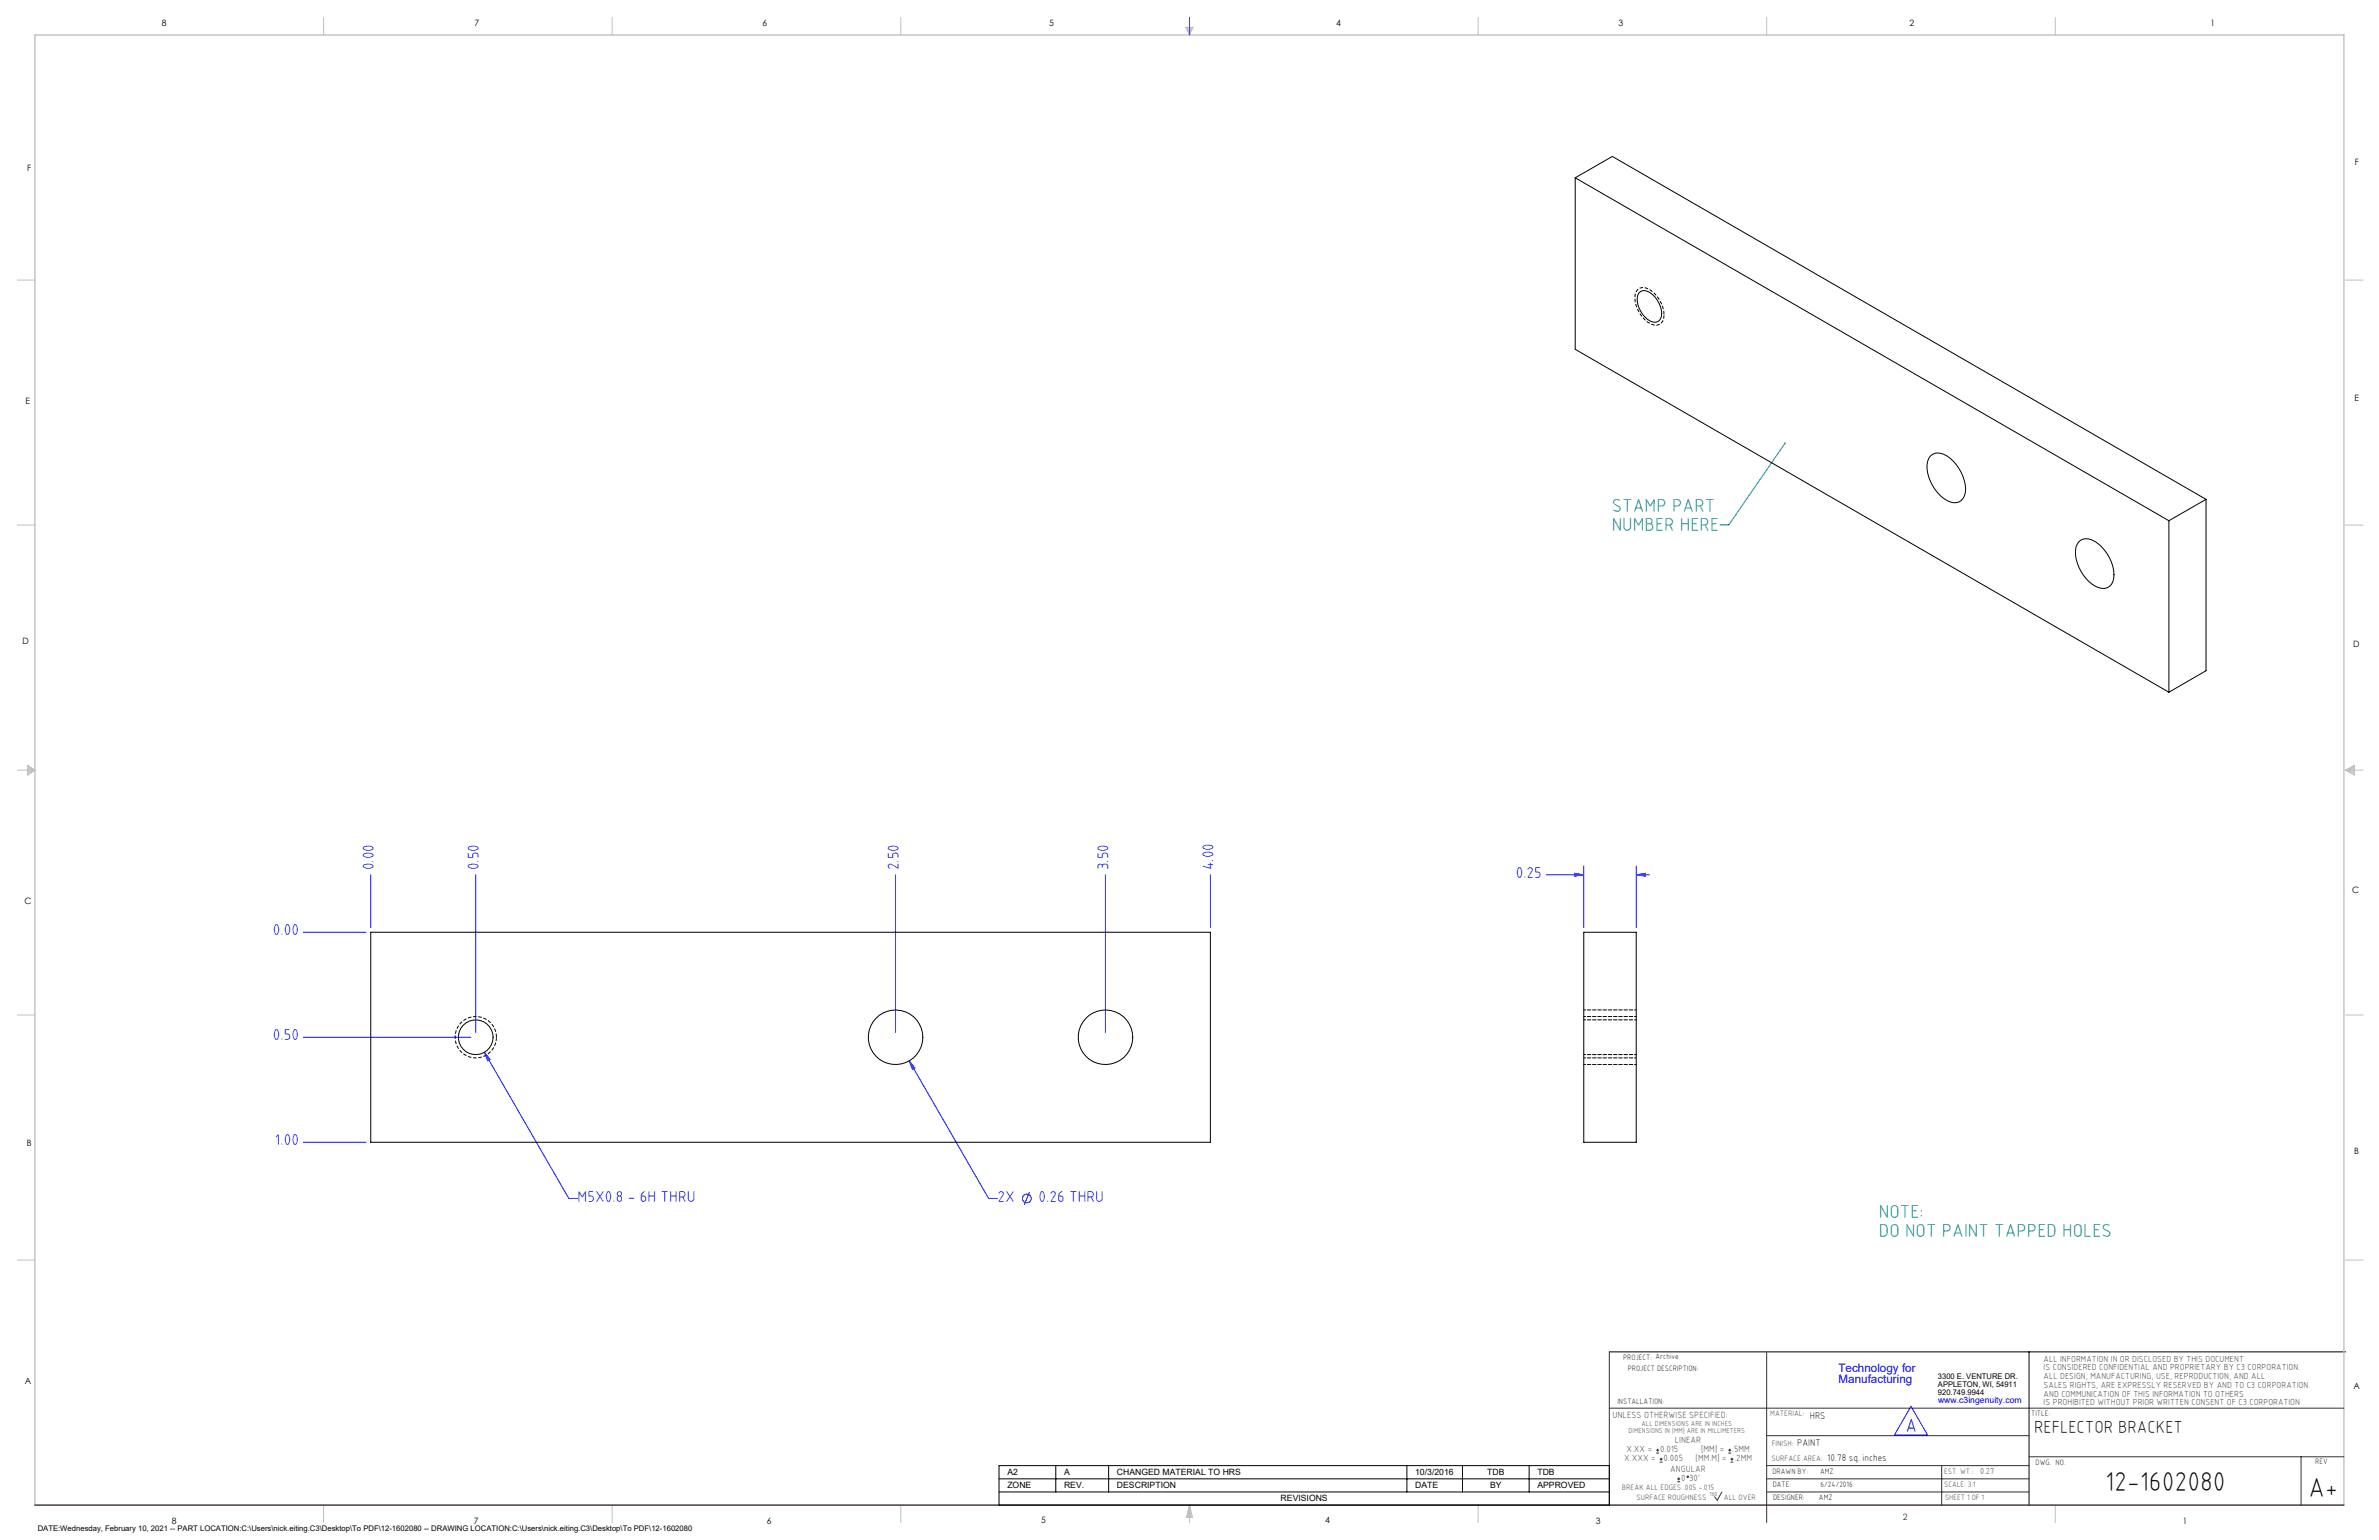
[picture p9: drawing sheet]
<svg xmlns="http://www.w3.org/2000/svg" width="864mm" height="559mm" viewBox="0 0 864 559" stroke-linecap="round" stroke-linejoin="round" font-family="sans-serif">
<defs><g id="words">
<g font-size="9.9">
<text x="764.2" y="541.1">12-1602080</text>
<text x="838" y="543.2">A+</text>
</g>
<g font-size="6.8" fill="#008080">
<text x="585.1" y="185.9">STAMP PART</text>
<text x="585.1" y="192.7">NUMBER HERE</text>
<text x="682.1" y="442.1">NOTE:</text>
<text x="682.1" y="448.9">DO NOT PAINT TAPPED HOLES</text>
</g>
<text font-size="6.8" fill="#00f" x="691.7" y="519.6">A</text>
<text font-size="6.3" x="738.4" y="519.9">REFLECTOR BRACKET</text>
<g font-size="5.7" fill="#00f">
<text x="135.7" y="315.8" transform="rotate(-90 135.7 315.8)">0.00</text>
<text x="173.8" y="315.8" transform="rotate(-90 173.8 315.8)">0.50</text>
<text x="326.2" y="315.8" transform="rotate(-90 326.2 315.8)">2.50</text>
<text x="402.4" y="315.8" transform="rotate(-90 402.4 315.8)">3.50</text>
<text x="440.5" y="315.8" transform="rotate(-90 440.5 315.8)">4.00</text>
<text x="550.2" y="318.5">0.25</text>
<text x="99" y="339.4">0.00</text>
<text x="99" y="377.5">0.50</text>
<text x="99.8" y="415.6">1.00</text>
<text x="209.7" y="436">M5X0.8 - 6H THRU</text>
<text x="362.1" y="436">2X</text>
<text x="377" y="436">0.26 THRU</text>
</g>
<g font-size="4.2" fill="#00f">
<text x="667.4" y="497.7">Technology for</text>
<text x="667.4" y="502">Manufacturing</text>
</g>
<g font-size="3.5">
<text x="657" y="514.9">HRS</text>
<text x="652.4" y="524.7">PAINT</text>
<text x="663.3" y="530.1">10.78 sq. inches</text>
</g>
<g font-size="3.3" fill="#382c30">
<text x="585.4" y="514.4">UNLESS OTHERWISE SPECIFIED:</text>
<text x="590.4" y="526.8">X.XX =</text>
<text x="602.6" y="526.8">0.015</text>
<text x="608" y="523.6">LINEAR</text>
<text x="617.5" y="526.8">[MM] =</text>
<text x="628.8" y="526.8">.5MM</text>
<text x="589.6" y="530.1">X.XXX =</text>
<text x="603.9" y="530.1">0.005</text>
<text x="606.3" y="534">ANGULAR</text>
<text x="615.5" y="530.1">[MM.M] =</text>
<text x="629.6" y="530.1">.2MM</text>
<text x="610.3" y="537.3">0</text>
<text x="613.2" y="537.3">30'</text>
</g>
<g font-size="3.2">
<text x="58.8" y="9.6">8</text>
<text x="172.3" y="9.5">7</text>
<text x="276.8" y="9.5">6</text>
<text x="380.9" y="9.6">5</text>
<text x="485" y="9.5">4</text>
<text x="587.5" y="9.5">3</text>
<text x="693.1" y="9.5">2</text>
<text x="802.4" y="9.5">1</text>
<text x="854.9" y="59.8">F</text>
<text x="9.9" y="62">F</text>
<text x="9.3" y="146.5">E</text>
<text x="854.7" y="145.5">E</text>
<text x="8.2" y="233.6">D</text>
<text x="854.3" y="234.9">D</text>
<text x="8.9" y="328.1">C</text>
<text x="853.9" y="324.1">C</text>
<text x="9.7" y="415.8">B</text>
<text x="854.6" y="418.6">B</text>
<text x="9" y="502">A</text>
<text x="854.3" y="503.9">A</text>
<text x="62.3" y="552.9">8</text>
<text x="172" y="552.9">7</text>
<text x="278.3" y="552.9">6</text>
<text x="377.9" y="552.8">5</text>
<text x="481" y="552.8">4</text>
<text x="579.3" y="552.8">3</text>
<text x="792.4" y="552.8">1</text>
</g>
<g font-size="3.2" fill="#382c30">
<text x="741.9" y="494.1">ALL INFORMATION IN OR DISCLOSED BY THIS DOCUMENT</text>
<text x="741.9" y="497.3">IS CONSIDERED CONFIDENTIAL AND PROPRIETARY BY C3 CORPORATION.</text>
<text x="741.9" y="500.4">ALL DESIGN, MANUFACTURING, USE, REPRODUCTION, AND ALL</text>
<text x="741.9" y="503.6">SALES RIGHTS, ARE EXPRESSLY RESERVED BY AND TO C3 CORPORATION</text>
<text x="741.9" y="506.8">AND COMMUNICATION OF THIS INFORMATION TO OTHERS</text>
<text x="741.9" y="510">IS PROHIBITED WITHOUT PRIOR WRITTEN CONSENT OF C3 CORPORATION</text>
<text x="718.8" y="534.7">0.27</text>
<text x="690.7" y="551.6">2</text>
</g>
<text font-size="3.1" fill="#00f" x="703.5" y="509.2">www.c3ingenuity.com</text>
<g font-size="3.1">
<text x="365.7" y="535.3">A2</text>
<text x="386.3" y="535.3">A</text>
<text x="405.5" y="535.3">CHANGED MATERIAL TO HRS</text>
<text x="513.7" y="535.3">10/3/2016</text>
<text x="539.9" y="535.3">TDB</text>
<text x="558.1" y="535.3">TDB</text>
<text x="365.7" y="540">ZONE</text>
<text x="386.3" y="540">REV.</text>
<text x="405.5" y="540">DESCRIPTION</text>
<text x="464.9" y="544.8">REVISIONS</text>
<text x="513.7" y="540">DATE</text>
<text x="540.9" y="540">BY</text>
<text x="558.1" y="540">APPROVED</text>
</g>
<g font-size="2.8">
<text x="589.2" y="493.3">PROJECT: Archive</text>
<text x="590.9" y="497.3">PROJECT DESCRIPTION:</text>
<text x="703.5" y="500.5">3300 E. VENTURE DR.</text>
<text x="703.5" y="503.3">APPLETON, WI, 54911</text>
<text x="587.1" y="509.6">INSTALLATION:</text>
<text x="703.5" y="506.2">920.749.9944</text>
<text x="737.3" y="513.8">TITLE:</text>
<text x="738.9" y="531.5">DWG. NO.</text>
<text x="840.5" y="531.3">REV</text>
<text x="643.4" y="534.9">DRAWN BY:</text>
<text x="643.5" y="539.7">DATE:</text>
<text x="660.7" y="534.7">AMZ</text>
<text x="660.9" y="539.6">6/24/2016</text>
<text x="643.6" y="544.4">DESIGNER:</text>
<text x="660.3" y="544.3">AMZ</text>
<text x="13.7" y="555.5">DATE:Wednesday, February 10, 2021 -- PART LOCATION:C:\Users\nick.eiting.C3\Desktop\To PDF\12-1602080 -- DRAWING LOCATION:C:\Users\nick.eiting.C3\Desktop\To PDF\12-1602080</text>
</g>
<g font-size="2.8" fill="#382c30">
<text x="642.6" y="513.8">MATERIAL:</text>
<text x="643.2" y="524.8">FINISH:</text>
<text x="643.1" y="530.1">SURFACE AREA:</text>
<text x="705.7" y="534.7">EST. WT.:</text>
<text x="705.7" y="539.7">SCALE: 3:1</text>
<text x="588.8" y="540.5">BREAK ALL EDGES .005 -.015</text>
<text x="594" y="544.2">SURFACE ROUGHNESS</text>
<text x="625.8" y="544.2">ALL OVER</text>
<text x="706.1" y="544.4">SHEET 1 OF 1</text>
</g>
<g font-size="2.5" fill="#382c30">
<text x="591.2" y="520.1">DIMENSIONS IN [MM] ARE IN MILLIMETERS</text>
<text x="595.9" y="517.3">ALL DIMENSIONS ARE IN INCHES</text>
</g>
<text font-size="2.2" fill="#382c30" x="620.6" y="542.9">160</text>
</g></defs>
<path d="M584.2 490.5h267.3M736.6 490.5v55.6M362.7 531.8h221.5v14.3h-221.5zM362.7 536.6h221.5M383.3 531.8v9.6M402.4 531.8v9.6M510.7 531.8v9.6M530.9 531.8v9.6M555.1 531.8v9.6M362.7 541.4h221.5" fill="none" stroke="#000" stroke-width=".36"/>
<g fill="none" stroke="#c0c0c0" stroke-width=".36">
<path d="M117.5 6.4v6.3M222.2 6.4v6.3M327 6.4v6.3M430.4 9.9h2.7l-1.3 2.8zM430.9 9.9l.9 2.8M431.2 9.9l.6 2.8M432.1 9.9l-.3 2.8M432.6 9.9l-.8 2.8M536.6 6.4v6.3M641.3 6.4v6.3M746.1 6.4v6.3M6.3 101.6h6.4"/>
<path d="M851.5 101.6h6.3M6.3 190.5h6.4M851.5 190.5h6.3M6.3 279.4h6.4M10.1 277.7l2.6 1.7-2.6 1.9zM10.1 278.2l2.6 1.2M10.1 278.8l2.6 .6M12.7 279.4l-2.6 1.2M12.7 279.4l-2.6 .5M851.5 279.4h6.3M851.5 279.4l3.1 .5M851.5 279.4l3.1 1.2"/>
<path d="M851.5 279.4l3.1-1.7v3.6zM854.6 278.8l-3.1 .6M854.6 278.2l-3.1 1.2M6.3 368.3h6.4M851.5 368.3h6.3M6.3 457.2h6.4M851.5 457.2h6.3M117.5 546.1v6.4M222.2 546.1v6.4M327 546.1v6.4M431.8 546.1v6.4M431.8 546.1l1.1 4.5h-2.2z"/>
<path d="M431.8 546.1l.6 4.5M431.8 546.1l-.9 4.5M431.8 546.1l-.4 4.5M431.8 546.1l.3 4.5M536.6 546.1v6.4M746.1 546.1v6.4"/>
</g>
<path d="M12.7 546.1v-533.4h838.2v533.4" fill="none" stroke="#c0c0c0" stroke-width=".5"/>
<g fill="none" stroke="#00f" stroke-width=".36">
<path d="M431.8 6.4v6.3M134.6 317.4v19.1M172.7 317.4v57.2M325.1 317.4v57.2M401.3 317.4v57.2M439.4 317.4v19.1M561.3 317.4h13.6M571.6 316.9l3.3 .5-3.3 .5zM574.9 314.3v22.2M594 317.4l3.3-.5v1zM594 314.3v22.2M594 317.4h4.7"/>
<path d="M110.1 338.3h22.7M110.1 376.4h60.8M175.9 381.8l2 2.7-.8 .5zM175.9 381.8l30.6 53.1h3.2M330.1 385l2 2.6-.8 .5zM330.1 385l28.8 49.9h3.2M110.1 414.5h22.7M373.7 432.6l-1.9 4.6M693.7 510.3l6 10.4h-12z"/>
<circle cx="372.7" cy="434.9" r="1.59"/>
</g>
<path d="M584.2 490.5v55.6M641.3 490.7v61.8M584.2 511h266.7M641.3 520.9h95.3M641.3 531.8h95.3M641.3 536.6h95.3M704.8 531.8v14.3M736.6 528.6h114.3M835.3 528.6v17.5M625.1 541.4l-1.7 2.9-1-1.2M641.3 541.4h95.3" fill="none" stroke="#382c30" stroke-width=".36"/>
<path d="M12.7 546.1h838.2" fill="none" stroke="#382c30" stroke-width=".5"/>
<path d="M180.2 376.4a7.5 7.5 0 0 0-11.1-6.6 7.5 7.5 0 0 0-.4 12.9 7.5 7.5 0 0 0 11.5-5.9v-.4" fill="none" stroke="#000" stroke-width=".36" stroke-dasharray="1.3 .6" stroke-dashoffset="-.1" stroke-linecap="butt"/>
<path d="M604.1 114.2a3.2 3.2 0 0 1-1.3 3.3 3.2 3.2 0 0 1-3.5 .1 11.2 11.2 0 0 1-5.7-10.7 2.99 2.99 0 0 1 4.6-2.1 11.5 11.5 0 0 1 5.9 9.4" fill="none" stroke="#000" stroke-width=".36" stroke-dasharray="1.3 .6" stroke-dashoffset="-.2" stroke-linecap="butt"/>
<path d="M594 368.9h-19.1M574.9 383.9h19.1" fill="none" stroke="#000" stroke-width=".36" stroke-dasharray="1.3 .6" stroke-dashoffset=".6"/>
<path d="M648 160.8l-20.4 29.6h-3.2" fill="none" stroke="#008080" stroke-width=".36"/>
<path d="M647.7 160.6l.5-.1-.2 .3 .2-.3a.34 .34 0 0 1 0 .5 .34 .34 0 0 1-.4 .1 .34 .34 0 0 1-.1-.5z" fill="#008080"/>
<path d="M175.9 381.8l1.2 3.2 .8-.5zM330.1 385l1.2 3.1 .8-.5zM571.6 316.9l3.3 .5-3.3 .5zM594 317.4l3.3-.5v1z" fill="#00f"/>
<g fill="none" stroke="#000" stroke-width=".36">
<path d="M571.8 64.5l215.5 124.4M571.8 64.5l13.5-7.7 215.5 124.4M571.8 64.5v62.3l215.5 124.4M594.9 106.3a3.3 3.3 0 0 1 5 .6 8.5 8.5 0 0 1 2.9 8.8 2.93 2.93 0 0 1-4.8 .2 9.1 9.1 0 0 1-3.5-8.8zM700.7 165.5a4.6 4.6 0 0 1 6.1 0 15.2 15.2 0 0 1 6.6 13.3 4.1 4.1 0 0 1-6.6 2.8 14.7 14.7 0 0 1-7.1-14.1zM754.6 196.6a4.6 4.6 0 0 1 6.1 0 15 15 0 0 1 6.6 13.3 4 4 0 0 1-6.6 2.9 14.8 14.8 0 0 1-7.1-14.3zM787.3 188.9v62.3M800.8 181.2v62.2l-13.5 7.8M800.8 181.2l-13.5 7.7M134.6 338.3h304.8v76.2h-304.8zM574.9 338.3h19.1v76.2h-19.1z"/>
<circle cx="172.7" cy="376.4" r="6.3"/>
<circle cx="325.1" cy="376.4" r="9.9"/>
<circle cx="401.3" cy="376.4" r="9.9"/>
</g>
<path d="M594 366.5h-19.1M594 370.1h-19.1M574.9 386.3h19.1M574.9 382.7h19.1" fill="none" stroke="#000" stroke-width=".36" stroke-dasharray="1.3 .6" stroke-dashoffset=".6"/>
<g fill="none" stroke="#382c30" stroke-width=".36">
<path d="M601.2 527.3h1.1M601.2 526.2h1.1M601.7 525.7v1M602.5 530.5h1M602.5 529.5h1M603 529v1M608.9 537.7h1M608.9 536.6h1M609.4 536.1v1.1M627.4 527.3h1M627.4 526.2h1M627.9 525.7v1"/>
<path d="M628.2 530.5h1M628.2 529.5h1M628.7 529v1"/>
<circle cx="612.7" cy="535.9" r=".27"/>
</g>
<use href="#words"/>
</svg>
